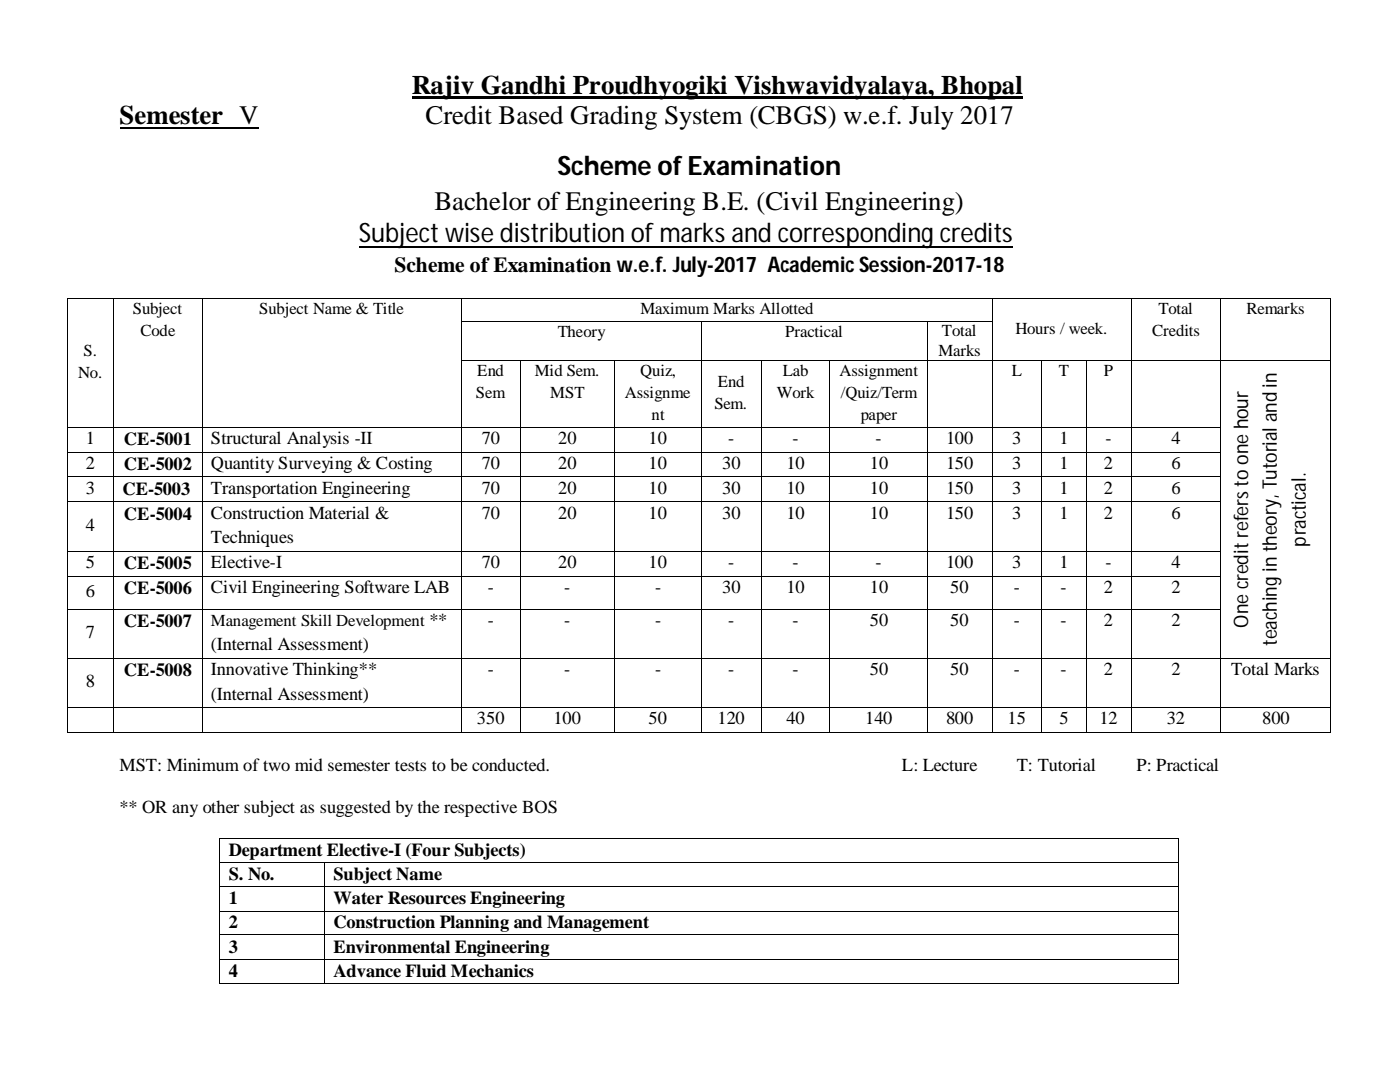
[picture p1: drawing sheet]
<svg xmlns="http://www.w3.org/2000/svg" width="279mm" height="216mm" viewBox="0 0 279 216" stroke-linecap="round" stroke-linejoin="round" font-family="sans-serif">
<defs><g id="words">
<g font-size="5.3">
<text x="82.2" y="18.7">Rajiv Gandhi Proudhyogiki Vishwavidyalaya, Bhopal</text>
<text x="23.9" y="24.7">Semester V</text>
<text x="84.9" y="24.7">Credit Based Grading System (CBGS) w.e.f. July 2017</text>
<text x="111.3" y="35">Scheme of Examination</text>
<text x="86.7" y="42">Bachelor of Engineering B.E. (Civil Engineering)</text>
<text x="71.6" y="48.3">Subject wise distribution of marks and corresponding credits</text>
</g>
<text font-size="4.3" x="78.7" y="54.2">Scheme of Examination w.e.f. July-2017 AcademicSession-2017-18</text>
<g font-size="4">
<text x="260.6" y="109.1" transform="rotate(-90 260.6 109.1)">practical.</text>
<text x="249.1" y="125.2" transform="rotate(-90 249.1 125.2)">One credit refersto one hour</text>
<text x="254.8" y="128.9" transform="rotate(-90 254.8 128.9)">teaching in theory, Tutorial and in</text>
</g>
<g font-size="3.7">
<text x="17.1" y="88.6">1</text>
<text x="24.7" y="88.7">CE-5001</text>
<text x="42.1" y="88.6">Structural Analysis -II</text>
<text x="96.2" y="88.6">70</text>
<text x="111.4" y="88.6">20</text>
<text x="129.5" y="88.6">10</text>
<text x="145.3" y="88.6">-</text>
<text x="158.2" y="88.6">-</text>
<text x="174.8" y="88.6">-</text>
<text x="188.8" y="88.6">100</text>
<text x="202" y="88.6">3</text>
<text x="211.4" y="88.6">1</text>
<text x="220.6" y="88.6">-</text>
<text x="233.8" y="88.6">4</text>
<text x="17.1" y="93.6">2</text>
<text x="24.7" y="93.7">CE-5002</text>
<text x="42.1" y="93.6">Quantity Surveying &amp; Costing</text>
<text x="96.2" y="93.6">70</text>
<text x="111.4" y="93.6">20</text>
<text x="129.5" y="93.6">10</text>
<text x="144.1" y="93.6">30</text>
<text x="157" y="93.6">10</text>
<text x="173.6" y="93.6">10</text>
<text x="188.8" y="93.6">150</text>
<text x="202" y="93.6">3</text>
<text x="211.4" y="93.6">1</text>
<text x="220.3" y="93.6">2</text>
<text x="233.8" y="93.6">6</text>
<text x="17.1" y="98.6">3</text>
<text x="24.5" y="98.7">CE-5003</text>
<text x="42.1" y="98.6">Transportation Engineering</text>
<text x="96.2" y="98.6">70</text>
<text x="111.4" y="98.6">20</text>
<text x="129.5" y="98.6">10</text>
<text x="144.1" y="98.6">30</text>
<text x="157" y="98.6">10</text>
<text x="173.6" y="98.6">10</text>
<text x="188.8" y="98.6">150</text>
<text x="202" y="98.6">3</text>
<text x="211.4" y="98.6">1</text>
<text x="220.3" y="98.6">2</text>
<text x="233.8" y="98.6">6</text>
<text x="17.1" y="106">4</text>
<text x="24.7" y="103.7">CE-5004</text>
<text x="42.1" y="103.5">Construction Material &amp;</text>
<text x="96.2" y="103.5">70</text>
<text x="111.4" y="103.5">20</text>
<text x="129.5" y="103.5">10</text>
<text x="144.1" y="103.5">30</text>
<text x="157" y="103.5">10</text>
<text x="173.6" y="103.5">10</text>
<text x="188.8" y="103.5">150</text>
<text x="202" y="103.5">3</text>
<text x="211.4" y="103.5">1</text>
<text x="220.3" y="103.5">2</text>
<text x="233.8" y="103.5">6</text>
<text x="17.1" y="113.4">5</text>
<text x="24.7" y="113.5">CE-5005</text>
<text x="42.1" y="108.4">Techniques</text>
<text x="42.1" y="113.4">Elective-I</text>
<text x="96.2" y="113.4">70</text>
<text x="111.4" y="113.4">20</text>
<text x="129.5" y="113.4">10</text>
<text x="145.3" y="113.4">-</text>
<text x="158.2" y="113.4">-</text>
<text x="174.8" y="113.4">-</text>
<text x="188.8" y="113.4">100</text>
<text x="202" y="113.4">3</text>
<text x="211.4" y="113.4">1</text>
<text x="220.6" y="113.4">-</text>
<text x="233.8" y="113.4">4</text>
<text x="17.1" y="119.1">6</text>
<text x="24.7" y="118.5">CE-5006</text>
<text x="42.1" y="118.4">Civil Engineering Software LAB</text>
<text x="97.4" y="118.4">-</text>
<text x="112.6" y="118.4">-</text>
<text x="130.7" y="118.4">-</text>
<text x="144.1" y="118.4">30</text>
<text x="157" y="118.4">10</text>
<text x="173.6" y="118.4">10</text>
<text x="189.7" y="118.4">50</text>
<text x="202.4" y="118.4">-</text>
<text x="211.7" y="118.4">-</text>
<text x="220.3" y="118.4">2</text>
<text x="233.8" y="118.4">2</text>
<text x="24.7" y="125.1">CE-5007</text>
<text x="97.4" y="125">-</text>
<text x="112.6" y="125">-</text>
<text x="130.7" y="125">-</text>
<text x="145.3" y="125">-</text>
<text x="158.2" y="125">-</text>
<text x="173.6" y="125">50</text>
<text x="189.7" y="125">50</text>
<text x="202.4" y="125">-</text>
<text x="211.7" y="125">-</text>
<text x="220.3" y="125">2</text>
<text x="233.8" y="125">2</text>
<text x="17.1" y="127.3">7</text>
<text x="42.1" y="129.7">(Internal Assessment)</text>
<text x="17.1" y="137.1">8</text>
<text x="24.7" y="134.9">CE-5008</text>
<text x="42.1" y="134.7">Innovative Thinking**</text>
<text x="97.4" y="134.7">-</text>
<text x="112.6" y="134.7">-</text>
<text x="130.7" y="134.7">-</text>
<text x="145.3" y="134.7">-</text>
<text x="158.2" y="134.7">-</text>
<text x="173.6" y="134.7">50</text>
<text x="189.7" y="134.7">50</text>
<text x="202.4" y="134.7">-</text>
<text x="211.7" y="134.7">-</text>
<text x="220.3" y="134.7">2</text>
<text x="233.8" y="134.7">2</text>
<text x="245.7" y="134.7">Total Marks</text>
<text x="42.1" y="139.6">(Internal Assessment)</text>
<text x="95.2" y="144.5">350</text>
<text x="110.5" y="144.5">100</text>
<text x="129.5" y="144.5">50</text>
<text x="143.2" y="144.5">120</text>
<text x="157" y="144.5">40</text>
<text x="172.6" y="144.5">140</text>
<text x="188.8" y="144.5">800</text>
<text x="201.1" y="144.5">15</text>
<text x="211.4" y="144.5">5</text>
<text x="219.5" y="144.5">12</text>
<text x="232.8" y="144.5">32</text>
<text x="251.9" y="144.5">800</text>
<text x="23.9" y="153.8">MST: Minimum of two mid semester tests to be conducted.</text>
<text x="180" y="153.8">L: Lecture</text>
<text x="202.9" y="153.8">T: Tutorial</text>
<text x="226.8" y="153.8">P: Practical</text>
<text x="23.9" y="162.1">** OR any other subject as suggested by the respective BOS</text>
<text x="45.6" y="170.9">Department Elective-I (Four Subjects)</text>
<text x="45.6" y="175.6">S. No.</text>
<text x="66.5" y="175.6">Subject Name</text>
<text x="45.6" y="180.4">1</text>
<text x="45.6" y="185.3">2</text>
<text x="66.5" y="180.4">Water Resources Engineering</text>
<text x="66.5" y="185.3">Construction Planning and Management</text>
<text x="45.6" y="190.1">3</text>
<text x="66.5" y="190.1">Environmental Engineering</text>
<text x="45.6" y="194.9">4</text>
<text x="66.5" y="194.9">Advance Fluid Mechanics</text>
</g>
<g font-size="3.3">
<text x="26.5" y="62.7">Subject</text>
<text x="51.7" y="62.7">Subject Name &amp; Title</text>
<text x="127.8" y="62.7">Maximum Marks Allotted</text>
<text x="231.2" y="62.7">Total</text>
<text x="248.8" y="62.7">Remarks</text>
<text x="16.7" y="71">S.</text>
<text x="28" y="67.1">Code</text>
<text x="111.3" y="67.2">Theory</text>
<text x="156.7" y="67.2">Practical</text>
<text x="187.3" y="71">Marks</text>
<text x="188" y="67.1">Total</text>
<text x="202.7" y="66.6">Hours / week.</text>
<text x="230" y="67.1">Credits</text>
<text x="15.6" y="75.4">No.</text>
<text x="95.2" y="75">End</text>
<text x="106.8" y="75">Mid Sem.</text>
<text x="127.8" y="75">Quiz,</text>
<text x="143.3" y="77.2">End</text>
<text x="156.2" y="75">Lab</text>
<text x="167.6" y="75">Assignment</text>
<text x="201.9" y="75">L</text>
<text x="211.3" y="75">T</text>
<text x="220.3" y="75">P</text>
<text x="95" y="79.4">Sem</text>
<text x="109.8" y="79.4">MST</text>
<text x="124.7" y="79.4">Assignme</text>
<text x="130" y="83.8">nt</text>
<text x="142.6" y="81.5">Sem.</text>
<text x="155" y="79.4">Work</text>
<text x="167.8" y="79.4">/Quiz/Term</text>
<text x="171.8" y="83.8">paper</text>
<text x="42.1" y="125">Management Skill Development **</text>
</g>
</g></defs>
<g fill="#000">
<path d="M82.2 19.2h121.8v.5h-121.8zM13.5 59.5h.1v.2h-.1zM22.6 59.5h.2v.2h-.2zM40.3 59.5h.2v.2h-.2zM91.9 59.5h.2v.2h-.2zM198 59.5h.1v.2h-.1zM225.6 59.5h.2v.2h-.2zM243.4 59.5h.2v.2h-.2zM265.5 59.5h.2v.2h-.2zM13.5 64.1l.1 .1zM13.5 71.9h.1v.2h-.1zM22.6 64.1l.2 .1z"/>
<path d="M22.6 71.9h.2v.2h-.2zM40.3 64.1l.2 .1zM40.3 71.9h.2v.2h-.2zM91.9 64.1l.2 .1zM91.9 71.9h.2v.2h-.2zM103.7 71.9h.2v.2h-.2zM122.5 71.9h.2v.2h-.2zM140 64.1v.1zM140 71.9v.2zM151.9 71.9l.1 .2zM165.5 71.9h.2v.2h-.2zM185 64.1l.1 .1z"/>
<path d="M185 71.9l.1 .2zM198 64.1l.1 .1zM198 71.9h.1v.2h-.1zM207.7 71.9h.2v.2h-.2zM216.7 71.9l.1 .2zM225.6 64.1l.2 .1zM225.6 71.9h.2v.2h-.2zM243.4 64.1l.2 .1zM243.4 71.9h.2v.2h-.2zM265.5 64.1l.2 .1zM265.5 71.9h.2v.2h-.2zM13.5 85.2h.1v.1h-.1z"/>
<path d="M13.5 90.2h.1v.1h-.1zM13.5 95.1h.1v.1h-.1zM22.6 85.2h.2v.1h-.2zM22.6 90.2h.2v.1h-.2zM22.6 95.1h.2v.1h-.2zM40.3 85.2h.2v.1h-.2zM40.3 90.2h.2v.1h-.2zM40.3 95.1h.2v.1h-.2zM91.9 85.2h.2v.1h-.2zM91.9 90.2h.2v.1h-.2zM91.9 95.1h.2v.1h-.2zM103.7 85.2h.2v.1h-.2z"/>
<path d="M103.7 90.2h.2v.1h-.2zM103.7 95.1h.2v.1h-.2zM122.5 85.2h.2v.1h-.2zM122.5 90.2h.2v.1h-.2zM122.5 95.1h.2v.1h-.2zM140 85.2v.1zM140 90.2v.1zM140 95.1v.1zM151.9 85.2l.1 .1zM151.9 90.2l.1 .1zM151.9 95.1l.1 .1zM165.5 85.2h.2v.1h-.2z"/>
<path d="M165.5 90.2h.2v.1h-.2zM165.5 95.1h.2v.1h-.2zM185 85.2l.1 .1zM185 90.2l.1 .1zM185 95.1l.1 .1zM198 85.2h.1v.1h-.1zM198 90.2h.1v.1h-.1zM198 95.1h.1v.1h-.1zM207.7 85.2h.2v.1h-.2zM207.7 90.2h.2v.1h-.2zM207.7 95.1h.2v.1h-.2zM216.7 85.2l.1 .1z"/>
<path d="M216.7 90.2l.1 .1zM216.7 95.1l.1 .1zM225.6 85.2h.2v.1h-.2zM225.6 90.2h.2v.1h-.2zM225.6 95.1h.2v.1h-.2zM243.4 85.2h.2v.1h-.2zM243.4 90.2h.2v.1h-.2zM243.4 95.1h.2v.1h-.2zM265.5 85.2h.2v.1h-.2zM265.5 90.2h.2v.1h-.2zM265.5 95.1h.2v.1h-.2zM13.5 100.1h.1v.1h-.1z"/>
<path d="M13.5 109.9h.1v.2h-.1zM13.5 114.9h.1v.2h-.1zM22.6 100.1h.2v.1h-.2zM22.6 109.9h.2v.2h-.2zM22.6 114.9h.2v.2h-.2zM40.3 100.1h.2v.1h-.2zM40.3 109.9h.2v.2h-.2zM40.3 114.9h.2v.2h-.2zM91.9 100.1h.2v.1h-.2zM91.9 109.9h.2v.2h-.2zM91.9 114.9h.2v.2h-.2zM103.7 100.1h.2v.1h-.2z"/>
<path d="M103.7 109.9h.2v.2h-.2zM103.7 114.9h.2v.2h-.2zM122.5 100.1h.2v.1h-.2zM122.5 109.9h.2v.2h-.2zM122.5 114.9h.2v.2h-.2zM140 100.1v.1zM140 109.9v.2zM140 114.9v.2zM151.9 100.1l.1 .1zM151.9 109.9l.1 .2zM151.9 114.9l.1 .2zM165.5 100.1h.2v.1h-.2z"/>
<path d="M165.5 109.9h.2v.2h-.2zM165.5 114.9h.2v.2h-.2zM185 100.1l.1 .1zM185 109.9l.1 .2zM185 114.9l.1 .2zM198 100.1h.1v.1h-.1zM198 109.9h.1v.2h-.1zM198 114.9h.1v.2h-.1zM207.7 100.1h.2v.1h-.2zM207.7 109.9h.2v.2h-.2zM207.7 114.9h.2v.2h-.2zM216.7 100.1l.1 .1z"/>
<path d="M216.7 109.9l.1 .2zM216.7 114.9l.1 .2zM225.6 100.1h.2v.1h-.2zM225.6 109.9h.2v.2h-.2zM225.6 114.9h.2v.2h-.2zM243.4 100.1h.2v.1h-.2zM243.4 109.9h.2v.2h-.2zM243.4 114.9h.2v.2h-.2zM265.5 100.1h.2v.1h-.2zM265.5 109.9h.2v.2h-.2zM265.5 114.9h.2v.2h-.2zM13.5 121.5h.1v.2h-.1z"/>
<path d="M13.5 131.3h.1v.2h-.1zM22.6 121.5h.2v.2h-.2zM22.6 131.3h.2v.2h-.2zM40.3 121.5h.2v.2h-.2zM40.3 131.3h.2v.2h-.2zM91.9 121.5h.2v.2h-.2zM91.9 131.3h.2v.2h-.2zM103.7 121.5h.2v.2h-.2zM103.7 131.3h.2v.2h-.2zM122.5 121.5h.2v.2h-.2zM122.5 131.3h.2v.2h-.2zM140 121.5v.2z"/>
<path d="M140 131.3v.2zM151.9 121.5l.1 .2zM151.9 131.3l.1 .2zM165.5 121.5h.2v.2h-.2zM165.5 131.3h.2v.2h-.2zM185 121.5l.1 .2zM185 131.3l.1 .2zM198 121.5h.1v.2h-.1zM198 131.3h.1v.2h-.1zM207.7 121.5h.2v.2h-.2zM207.7 131.3h.2v.2h-.2zM216.7 121.5l.1 .2z"/>
<path d="M216.7 131.3l.1 .2zM225.6 121.5h.2v.2h-.2zM225.6 131.3h.2v.2h-.2zM243.4 121.5h.2v.2h-.2zM243.4 131.3h.2v.2h-.2zM265.5 121.5h.2v.2h-.2zM265.5 131.3h.2v.2h-.2zM13.5 141.1h.1v.1h-.1zM13.5 146.1h.1v.2h-.1zM22.6 141.1h.2v.1h-.2zM22.6 146.1h.2v.2h-.2zM40.3 141.1h.2v.1h-.2z"/>
<path d="M40.3 146.1h.2v.2h-.2zM91.9 141.1h.2v.1h-.2zM91.9 146.1h.2v.2h-.2zM103.7 141.1h.2v.1h-.2zM103.7 146.1h.2v.2h-.2zM122.5 141.1h.2v.1h-.2zM122.5 146.1h.2v.2h-.2zM140 141.1v.1zM140 146.1v.2zM151.9 141.1l.1 .1zM151.9 146.1l.1 .2zM165.5 141.1h.2v.1h-.2z"/>
<path d="M165.5 146.1h.2v.2h-.2zM185 141.1l.1 .1zM185 146.1l.1 .2zM198 141.1h.1v.1h-.1zM198 146.1h.1v.2h-.1zM207.7 141.1h.2v.1h-.2zM207.7 146.1h.2v.2h-.2zM216.7 141.1l.1 .1zM216.7 146.1l.1 .2zM225.6 141.1h.2v.1h-.2zM225.6 146.1h.2v.2h-.2zM243.4 141.1h.2v.1h-.2z"/>
<path d="M243.4 146.1h.2v.2h-.2zM265.5 141.1h.2v.1h-.2zM265.5 146.1h.2v.2h-.2zM43.8 167.3h.1v.2h-.1zM43.8 172h.1v.2h-.1zM43.8 176.9l.1 .1zM64.6 172h.2v.2h-.2zM64.6 176.9l.2 .1zM235.2 167.3h.2v.2h-.2zM235.2 172h.2v.2h-.2zM235.2 176.9l.2 .1zM43.8 181.7h.1v.2h-.1z"/>
<path d="M43.8 186.4h.1v.2h-.1zM43.8 191.3l.1 .1zM43.8 196.1h.1v.2h-.1zM64.6 181.7h.2v.2h-.2zM64.6 186.4h.2v.2h-.2zM64.6 191.3l.2 .1zM64.6 196.1h.2v.2h-.2zM235.2 181.7h.2v.2h-.2zM235.2 186.4h.2v.2h-.2zM235.2 191.3l.2 .1zM235.2 196.1h.2v.2h-.2z"/>
</g>
<path d="M23.9 25.5h27.7M71.6 49.2h130.5" fill="none" stroke="#000" stroke-width=".34"/>
<g fill="none" stroke="#000" stroke-width=".2">
<path d="M13.5 59.7v4.4M13.6 59.6h9M22.7 59.7v4.4M22.8 59.6h17.5M40.4 59.7v4.4M40.5 59.6h51.4M92 59.7v4.4M92.1 59.6h105.9M198 59.7v4.4M198.1 59.6h27.5M225.7 59.7v4.4M225.8 59.6h17.6"/>
<path d="M243.5 59.7v4.4M243.6 59.6h21.9M265.6 59.7v4.4M13.5 64.2v7.7M13.5 72.1v13.1M22.7 64.2v7.7M22.7 72.1v13.1M40.4 64.2v7.7M40.4 72.1v13.1M92 64.2v7.7M92 72.1v13.1M92.1 64.1h47.9"/>
<path d="M92.1 72h11.6M103.8 72.1v13.1M103.9 72h18.6M122.6 72.1v13.1M122.7 72h17.3M140 64.2v7.7M140 72.1v13.1M140 64.1h45M140 72h11.9M151.9 72.1v13.1M152 72h13.5M165.6 72.1v13.1"/>
<path d="M165.7 72h19.3M185 64.2v7.7M185 72.1v13.1M185.1 64.1h12.9M185.1 72h12.9M198 64.2v7.7M198 72.1v13.1M198.1 72h9.6M207.8 72.1v13.1M207.9 72h8.8M216.8 72.1v13.1M216.8 72h8.8"/>
<path d="M225.7 64.2v7.7M225.7 72.1v13.1M225.8 72h17.6M243.5 64.2v7.7M243.5 72.1v13.1M243.6 72h21.9M265.6 64.2v7.7M265.6 72.1v13.1M13.5 85.3v4.9M13.5 90.3v4.8M13.5 95.2v4.9M13.6 85.3h9"/>
<path d="M13.6 90.3h9M13.6 95.2h9M22.7 85.3v4.9M22.7 90.3v4.8M22.7 95.2v4.9M22.8 85.3h17.5M22.8 90.3h17.5M22.8 95.2h17.5M40.4 85.3v4.9M40.4 90.3v4.8M40.4 95.2v4.9M40.5 85.3h51.4"/>
<path d="M40.5 90.3h51.4M40.5 95.2h51.4M92 85.3v4.9M92 90.3v4.8M92 95.2v4.9M92.1 85.3h11.6M92.1 90.3h11.6M92.1 95.2h11.6M103.8 85.3v4.9M103.8 90.3v4.8M103.8 95.2v4.9M103.9 85.3h18.6"/>
<path d="M103.9 90.3h18.6M103.9 95.2h18.6M122.6 85.3v4.9M122.6 90.3v4.8M122.6 95.2v4.9M122.7 85.3h17.3M122.7 90.3h17.3M122.7 95.2h17.3M140 85.3v4.9M140 90.3v4.8M140 95.2v4.9M140 85.3h11.9"/>
<path d="M140 90.3h11.9M140 95.2h11.9M151.9 85.3v4.9M151.9 90.3v4.8M151.9 95.2v4.9M152 85.3h13.5M152 90.3h13.5M152 95.2h13.5M165.6 85.3v4.9M165.6 90.3v4.8M165.6 95.2v4.9M165.7 85.3h19.3"/>
<path d="M165.7 90.3h19.3M165.7 95.2h19.3M185 85.3v4.9M185 90.3v4.8M185 95.2v4.9M185.1 85.3h12.9M185.1 90.3h12.9M185.1 95.2h12.9M198 85.3v4.9M198 90.3v4.8M198 95.2v4.9M198.1 85.3h9.6"/>
<path d="M198.1 90.3h9.6M198.1 95.2h9.6M207.8 85.3v4.9M207.8 90.3v4.8M207.8 95.2v4.9M207.9 85.3h8.8M207.9 90.3h8.8M207.9 95.2h8.8M216.8 85.3v4.9M216.8 90.3v4.8M216.8 95.2v4.9M216.8 85.3h8.8"/>
<path d="M216.8 90.3h8.8M216.8 95.2h8.8M225.7 85.3v4.9M225.7 90.3v4.8M225.7 95.2v4.9M225.8 85.3h17.6M225.8 90.3h17.6M225.8 95.2h17.6M243.5 85.3v4.9M243.5 90.3v4.8M243.5 95.2v4.9M265.6 85.3v4.9"/>
<path d="M265.6 90.3v4.8M265.6 95.2v4.9M13.5 100.2v9.7M13.5 110.1v4.8M13.5 115.1v6.4M13.6 100.2h9M13.6 110h9M13.6 115h9M22.7 100.2v9.7M22.7 110.1v4.8M22.7 115.1v6.4M22.8 100.2h17.5"/>
<path d="M22.8 110h17.5M22.8 115h17.5M40.4 100.2v9.7M40.4 110.1v4.8M40.4 115.1v6.4M40.5 100.2h51.4M40.5 110h51.4M40.5 115h51.4M92 100.2v9.7M92 110.1v4.8M92 115.1v6.4M92.1 100.2h11.6"/>
<path d="M92.1 110h11.6M92.1 115h11.6M103.8 100.2v9.7M103.8 110.1v4.8M103.8 115.1v6.4M103.9 100.2h18.6M103.9 110h18.6M103.9 115h18.6M122.6 100.2v9.7M122.6 110.1v4.8M122.6 115.1v6.4M122.7 100.2h17.3"/>
<path d="M122.7 110h17.3M122.7 115h17.3M140 100.2v9.7M140 110.1v4.8M140 115.1v6.4M140 100.2h11.9M140 110h11.9M140 115h11.9M151.9 100.2v9.7M151.9 110.1v4.8M151.9 115.1v6.4M152 100.2h13.5"/>
<path d="M152 110h13.5M152 115h13.5M165.6 100.2v9.7M165.6 110.1v4.8M165.6 115.1v6.4M165.7 100.2h19.3M165.7 110h19.3M165.7 115h19.3M185 100.2v9.7M185 110.1v4.8M185 115.1v6.4M185.1 100.2h12.9"/>
<path d="M185.1 110h12.9M185.1 115h12.9M198 100.2v9.7M198 110.1v4.8M198 115.1v6.4M198.1 100.2h9.6M198.1 110h9.6M198.1 115h9.6M207.8 100.2v9.7M207.8 110.1v4.8M207.8 115.1v6.4M207.9 100.2h8.8"/>
<path d="M207.9 110h8.8M207.9 115h8.8M216.8 100.2v9.7M216.8 110.1v4.8M216.8 115.1v6.4M216.8 100.2h8.8M216.8 110h8.8M216.8 115h8.8M225.7 100.2v9.7M225.7 110.1v4.8M225.7 115.1v6.4M225.8 100.2h17.6"/>
<path d="M225.8 110h17.6M225.8 115h17.6M243.5 100.2v9.7M243.5 110.1v4.8M243.5 115.1v6.4M265.6 100.2v9.7M265.6 110.1v4.8M265.6 115.1v6.4M13.5 121.7v9.6M13.5 131.5v9.6M13.6 121.6h9M13.6 131.4h9"/>
<path d="M22.7 121.7v9.6M22.7 131.5v9.6M22.8 121.6h17.5M22.8 131.4h17.5M40.4 121.7v9.6M40.4 131.5v9.6M40.5 121.6h51.4M40.5 131.4h51.4M92 121.7v9.6M92 131.5v9.6M92.1 121.6h11.6M92.1 131.4h11.6"/>
<path d="M103.8 121.7v9.6M103.8 131.5v9.6M103.9 121.6h18.6M103.9 131.4h18.6M122.6 121.7v9.6M122.6 131.5v9.6M122.7 121.6h17.3M122.7 131.4h17.3M140 121.7v9.6M140 131.5v9.6M140 121.6h11.9M140 131.4h11.9"/>
<path d="M151.9 121.7v9.6M151.9 131.5v9.6M152 121.6h13.5M152 131.4h13.5M165.6 121.7v9.6M165.6 131.5v9.6M165.7 121.6h19.3M165.7 131.4h19.3M185 121.7v9.6M185 131.5v9.6M185.1 121.6h12.9M185.1 131.4h12.9"/>
<path d="M198 121.7v9.6M198 131.5v9.6M198.1 121.6h9.6M198.1 131.4h9.6M207.8 121.7v9.6M207.8 131.5v9.6M207.9 121.6h8.8M207.9 131.4h8.8M216.8 121.7v9.6M216.8 131.5v9.6M216.8 121.6h8.8M216.8 131.4h8.8"/>
<path d="M225.7 121.7v9.6M225.7 131.5v9.6M225.8 121.6h17.6M225.8 131.4h17.6M243.5 121.7v9.6M243.5 131.5v9.6M243.6 131.4h21.9M265.6 121.7v9.6M265.6 131.5v9.6M13.5 141.2v4.9M13.6 141.1h9M13.6 146.2h9"/>
<path d="M22.7 141.2v4.9M22.8 141.1h17.5M22.8 146.2h17.5M40.4 141.2v4.9M40.5 141.1h51.4M40.5 146.2h51.4M92 141.2v4.9M92.1 141.1h11.6M92.1 146.2h11.6M103.8 141.2v4.9M103.9 141.1h18.6M103.9 146.2h18.6"/>
<path d="M122.6 141.2v4.9M122.7 141.1h17.3M122.7 146.2h17.3M140 141.2v4.9M140 141.1h11.9M140 146.2h11.9M151.9 141.2v4.9M152 141.1h13.5M152 146.2h13.5M165.6 141.2v4.9M165.7 141.1h19.3M165.7 146.2h19.3"/>
<path d="M185 141.2v4.9M185.1 141.1h12.9M185.1 146.2h12.9M198 141.2v4.9M198.1 141.1h9.6M198.1 146.2h9.6M207.8 141.2v4.9M207.9 141.1h8.8M207.9 146.2h8.8M216.8 141.2v4.9M216.8 141.1h8.8M216.8 146.2h8.8"/>
<path d="M225.7 141.2v4.9M225.8 141.1h17.6M225.8 146.2h17.6M243.5 141.2v4.9M243.6 141.1h21.9M243.6 146.2h21.9M265.6 141.2v4.9M43.9 167.5v4.5M43.9 172.2v4.7M43.9 177v4.7M43.9 167.4h191.3M43.9 172.1h20.7"/>
<path d="M43.9 176.9h20.7M64.7 172.2v4.7M64.7 177v4.7M64.8 172.1h170.4M64.8 176.9h170.4M235.3 167.5v4.5M235.3 172.2v4.7M235.3 177v4.7M43.9 181.9v4.5M43.9 186.6v4.7M43.9 191.4v4.7M43.9 181.8h20.7"/>
<path d="M43.9 186.5h20.7M43.9 191.4h20.7M43.9 196.2h20.7M64.7 181.9v4.5M64.7 186.6v4.7M64.7 191.4v4.7M64.8 181.8h170.4M64.8 186.5h170.4M64.8 191.4h170.4M64.8 196.2h170.4M235.3 181.9v4.5M235.3 186.6v4.7"/>
<path d="M235.3 191.4v4.7"/>
</g>
<use href="#words"/>
</svg>
